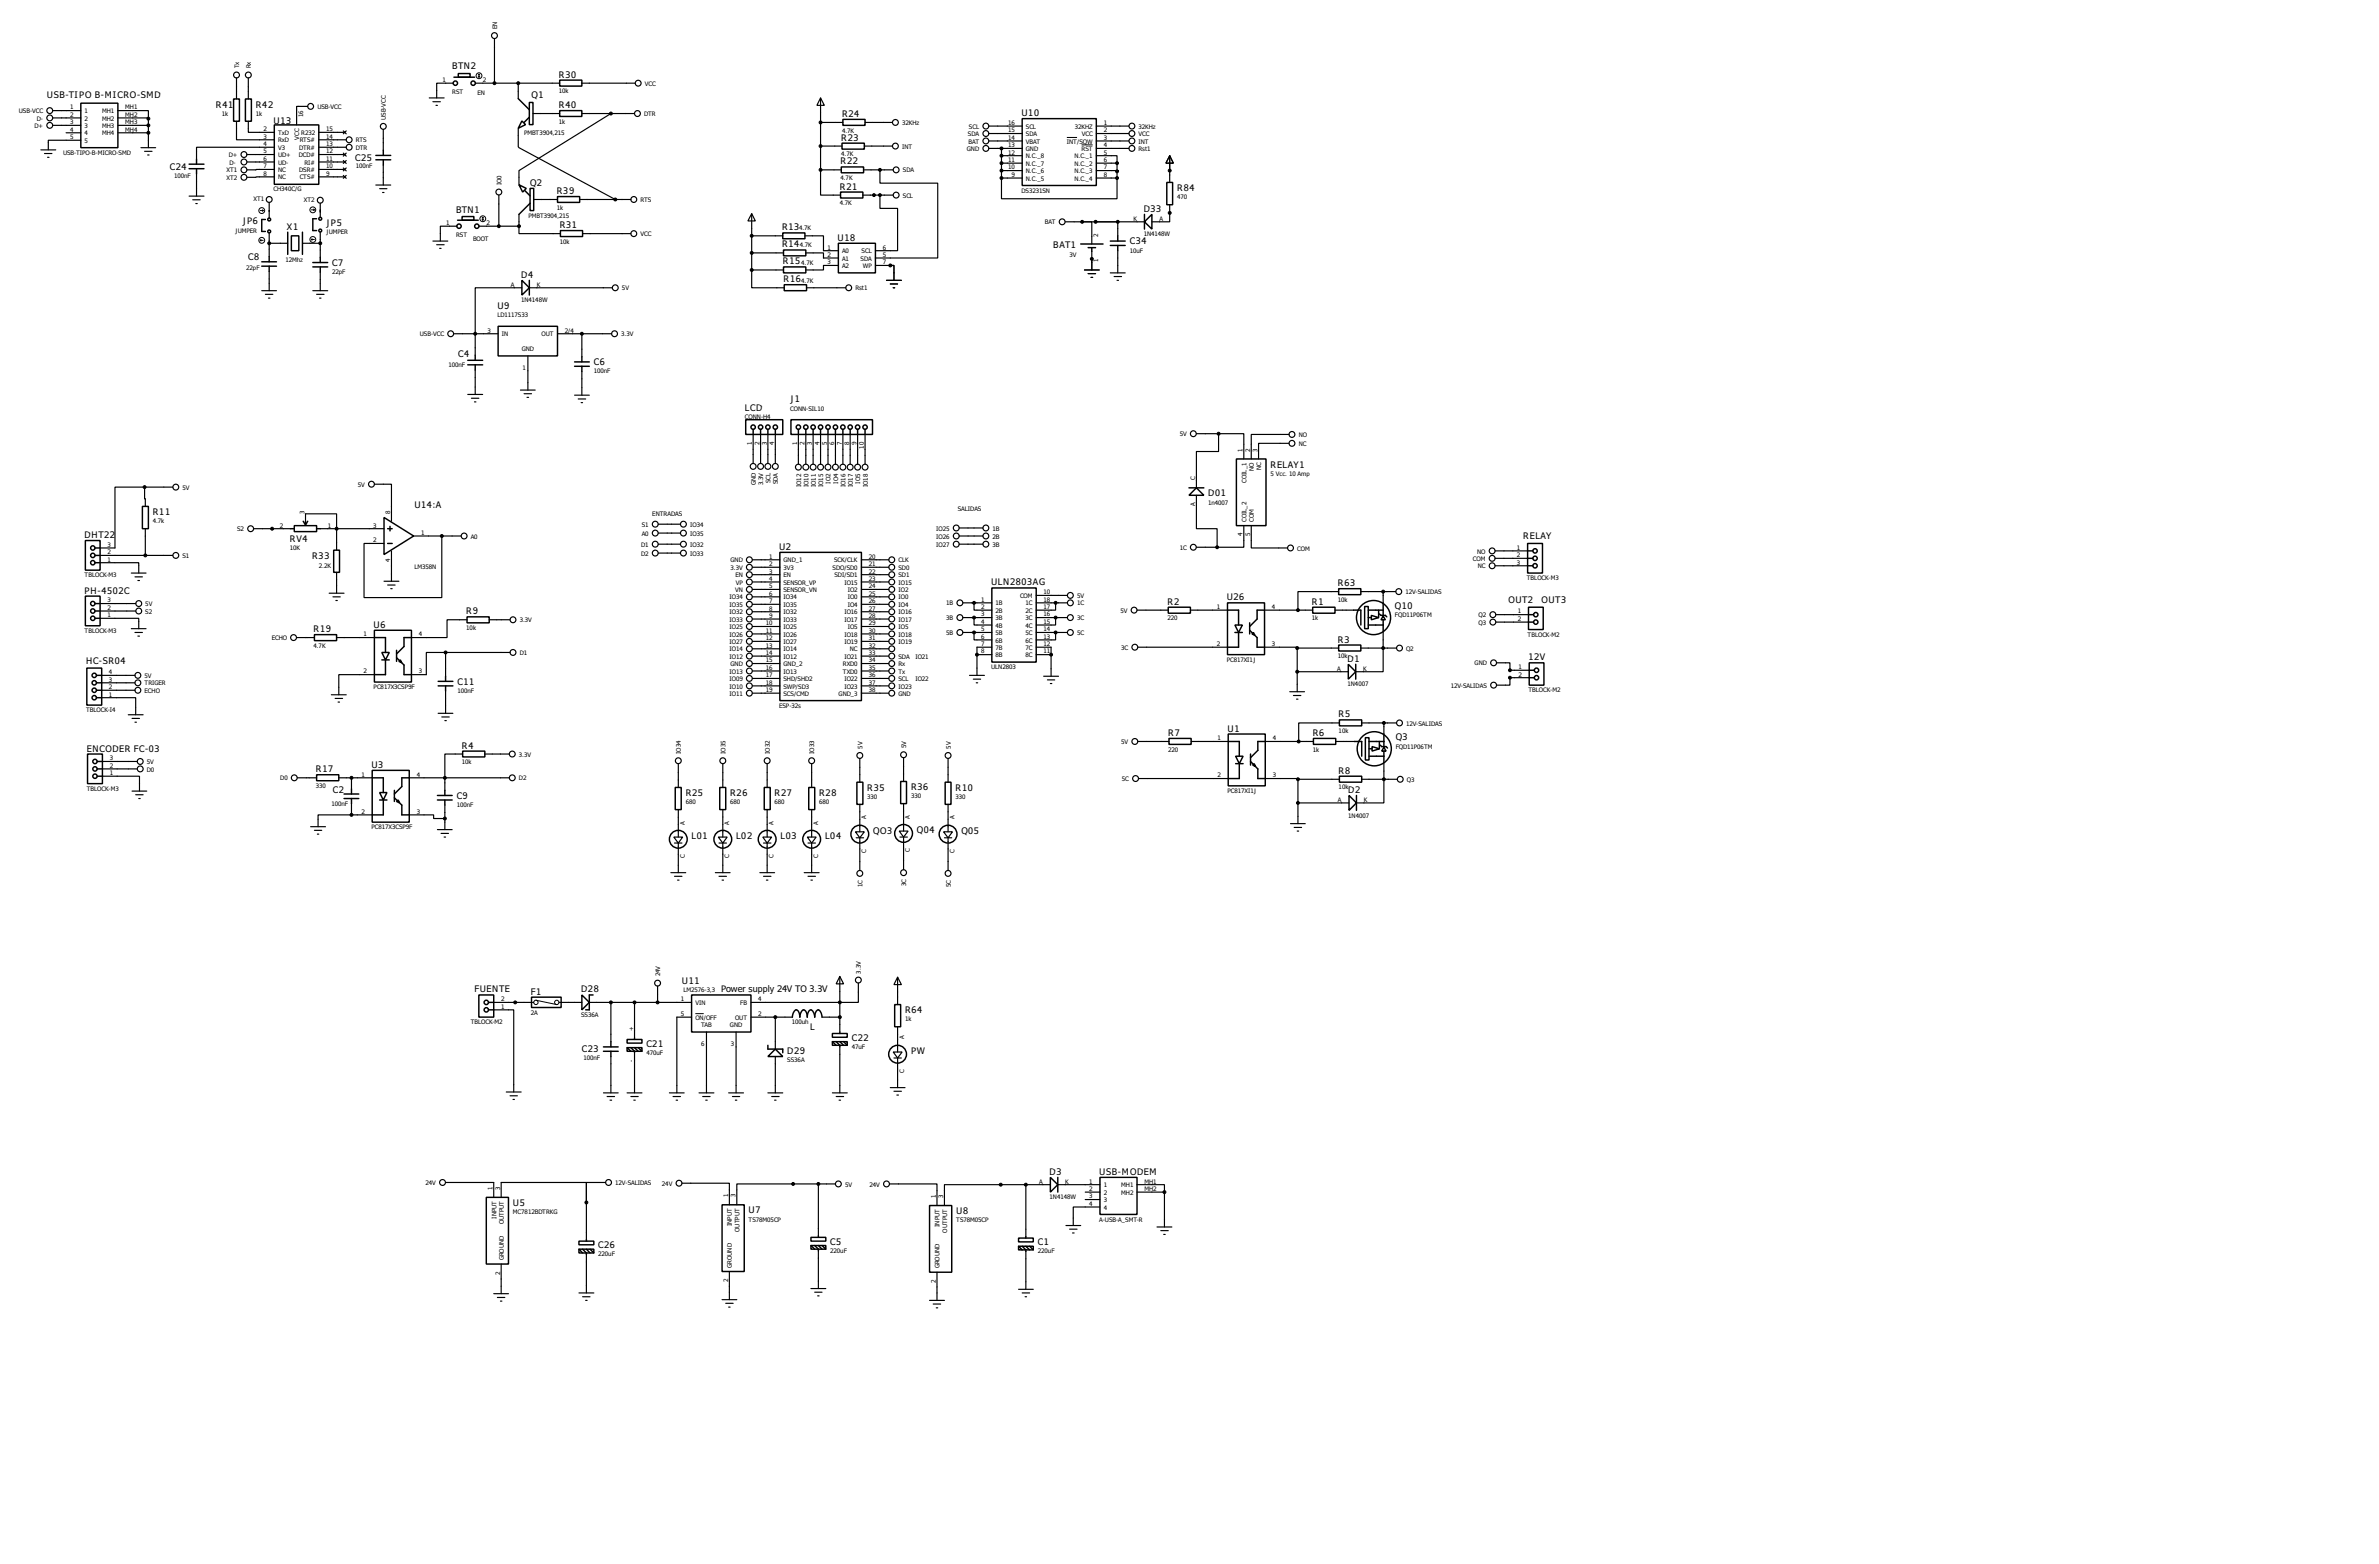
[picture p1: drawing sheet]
<svg xmlns="http://www.w3.org/2000/svg" width="815mm" height="536mm" viewBox="0 0 815 536" stroke-linecap="round" stroke-linejoin="round" font-family="sans-serif">
<defs><g id="words">
<g font-size="3.8">
<text x="155" y="23.8">BTN2</text>
<text x="191.6" y="26.6">R30</text>
<text x="16.1" y="33.7">USB-TIPO B-MICRO-SMD</text>
<text x="182.2" y="33.4">Q1</text>
<text x="74" y="36.8">R41</text>
<text x="87.7" y="36.8">R42</text>
<text x="191.6" y="37">R40</text>
<text x="288.6" y="40.1">R24</text>
<text x="350.1" y="39.8">U10</text>
<text x="93.8" y="42.4">U13</text>
<text x="288.3" y="48.2">R23</text>
<text x="58.2" y="58.2">C24</text>
<text x="121.7" y="55.1">C25</text>
<text x="288.1" y="56.4">R22</text>
<text x="181.7" y="63.7">Q2</text>
<text x="287.8" y="64.9">R21</text>
<text x="403.4" y="65.5">R84</text>
<text x="190.8" y="66.5">R39</text>
<text x="83.1" y="76.7">JP6</text>
<text x="111.8" y="77.4">JP5</text>
<text x="156.3" y="72.8">BTN1</text>
<text x="392" y="72.6">D33</text>
<text x="98.4" y="78.7">X1</text>
<text x="191.8" y="78.2">R31</text>
<text x="268" y="79">R13</text>
<text x="287.1" y="82.5">U18</text>
<text x="387.2" y="83.8">C34</text>
<text x="85.1" y="89.1">C8</text>
<text x="268" y="84.7">R14</text>
<text x="361" y="85">BAT1</text>
<text x="113.8" y="91.1">C7</text>
<text x="178.6" y="95.2">D4</text>
<text x="268.3" y="90.6">R15</text>
<text x="268.5" y="96.7">R16</text>
<text x="170.5" y="105.8">U9</text>
<text x="157" y="122.3">C4</text>
<text x="203.5" y="125.1">C6</text>
<text x="270.8" y="137.8">J1</text>
<text x="255.3" y="140.9">LCD</text>
<text x="435.4" y="160.2">RELAY1</text>
<text x="142" y="174">U14:A</text>
<text x="414.1" y="170.1">D01</text>
<text x="52.4" y="176.4">R11</text>
<text x="29" y="184.4">DHT22</text>
<text x="99.4" y="185.6">RV4</text>
<text x="522" y="184.6">RELAY</text>
<text x="107" y="191.5">R33</text>
<text x="267" y="188.4">U2</text>
<text x="29" y="203.4">PH-4502C</text>
<text x="339.7" y="200.6">ULN2803AG</text>
<text x="458.5" y="200.9">R63</text>
<text x="400.1" y="207.2">R2</text>
<text x="420.4" y="205.7">U26</text>
<text x="449.6" y="207.2">R1</text>
<text x="478.1" y="208.7">Q10</text>
<text x="516.9" y="206.5">OUT2</text>
<text x="528.3" y="206.5">OUT3</text>
<text x="128.1" y="215.1">U6</text>
<text x="159.8" y="210.5">R9</text>
<text x="107.5" y="216.6">R19</text>
<text x="458.5" y="220.2">R3</text>
<text x="29.5" y="227.5">HC-SR04</text>
<text x="461.8" y="226.8">D1</text>
<text x="523.8" y="226.3">12V</text>
<text x="156.8" y="234.6">C11</text>
<text x="458.8" y="245.8">R5</text>
<text x="420.7" y="250.7">U1</text>
<text x="29.8" y="257.5">ENCODER FC-03</text>
<text x="158.3" y="256.5">R4</text>
<text x="400.4" y="252.2">R7</text>
<text x="449.9" y="252.2">R6</text>
<text x="478.3" y="253.7">Q3</text>
<text x="127.3" y="263.1">U3</text>
<text x="108.3" y="264.6">R17</text>
<text x="458.8" y="265.1">R8</text>
<text x="114.1" y="271.7">C2</text>
<text x="156.5" y="273.8">C9</text>
<text x="235" y="272.7">R25</text>
<text x="250.2" y="272.7">R26</text>
<text x="265.5" y="272.7">R27</text>
<text x="280.7" y="272.7">R28</text>
<text x="297.2" y="271">R35</text>
<text x="312.2" y="270.7">R36</text>
<text x="327.5" y="271">R10</text>
<text x="462.1" y="271.7">D2</text>
<text x="237" y="287.5">L01</text>
<text x="252.3" y="287.5">L02</text>
<text x="267.5" y="287.5">L03</text>
<text x="282.8" y="287.5">L04</text>
<text x="299.3" y="285.7">QO3</text>
<text x="314.3" y="285.4">Q04</text>
<text x="329.5" y="285.7">Q05</text>
<text x="162.6" y="340.1">FUENTE</text>
<text x="181.9" y="340.8">F1</text>
<text x="199.2" y="340.1">D28</text>
<text x="233.7" y="337.3">U11</text>
<text x="247.2" y="340.1">Power supply 24V TO 3.3V</text>
<text x="310.2" y="347.2">R64</text>
<text x="277.7" y="352.8">L</text>
<text x="221.5" y="358.6">C21</text>
<text x="291.9" y="356.6">C22</text>
<text x="199.4" y="360.6">C23</text>
<text x="269.8" y="361.1">D29</text>
<text x="312.2" y="361.1">PW</text>
<text x="359.7" y="402.6">D3</text>
<text x="376.7" y="402.6">USB-MODEM</text>
<text x="175.8" y="413.2">U5</text>
<text x="256.6" y="415.8">U7</text>
<text x="327.7" y="416">U8</text>
<text x="205" y="427.7">C26</text>
<text x="284.5" y="426.4">C5</text>
<text x="355.7" y="426.7">C1</text>
</g>
<g font-size="2.6">
<text x="170.4" y="9.9" transform="rotate(-90 170.4 9.9)">EN</text>
<text x="82" y="23.4" transform="rotate(-90 82 23.4)">Tx</text>
<text x="86" y="23.4" transform="rotate(-90 86 23.4)">Rx</text>
<text x="151.6" y="28.1">1</text>
<text x="165.5" y="28.1">2</text>
<text x="221" y="29.4">VCC</text>
<text x="155" y="32.2">RST</text>
<text x="163.6" y="32.5">EN</text>
<text x="191.6" y="31.9">10k</text>
<text x="6.5" y="38.8">USB-VCC</text>
<text x="12.6" y="41.3">D-</text>
<text x="24.1" y="37.5">1</text>
<text x="24.1" y="40">2</text>
<text x="29" y="38.8">1</text>
<text x="29" y="41.3">2</text>
<text x="35" y="38.8">MH1</text>
<text x="35" y="41.3">MH2</text>
<text x="43" y="37.5">MH1</text>
<text x="43" y="40">MH2</text>
<text x="76" y="39.7">1k</text>
<text x="87.7" y="39.7">1k</text>
<text x="103.9" y="40.2" transform="rotate(-90 103.9 40.2)">16</text>
<text x="108.8" y="37.4">USB-VCC</text>
<text x="132.3" y="41.1" transform="rotate(-90 132.3 41.1)">USB-VCC</text>
<text x="220.8" y="39.8">DTR</text>
<text x="11.9" y="43.8">D+</text>
<text x="24.1" y="42.5">3</text>
<text x="24.1" y="45.1">4</text>
<text x="24.1" y="47.7">5</text>
<text x="29" y="43.8">3</text>
<text x="29" y="46.4">4</text>
<text x="35" y="43.8">MH3</text>
<text x="35" y="46.4">MH4</text>
<text x="43" y="42.5">MH3</text>
<text x="43" y="45.1">MH4</text>
<text x="90.3" y="45">2</text>
<text x="90.3" y="47.5">3</text>
<text x="95.3" y="46.3">TxD</text>
<text x="102.6" y="47.8" transform="rotate(-90 102.6 47.8)">VCC</text>
<text x="103.3" y="46.3">R232</text>
<text x="111.8" y="45">15</text>
<text x="111.8" y="47.5">14</text>
<text x="179.6" y="46.1">PMBT3904,215</text>
<text x="191.6" y="42.3">1k</text>
<text x="288.6" y="45.4">4.7K</text>
<text x="309.2" y="42.9">32KHz</text>
<text x="331.7" y="46.6">SDA</text>
<text x="332.1" y="44.1">SCL</text>
<text x="345.5" y="42.8">16</text>
<text x="345.5" y="45.3">15</text>
<text x="345.5" y="47.9">14</text>
<text x="351.6" y="44.1">SCL</text>
<text x="351.6" y="46.6">SDA</text>
<text x="368.3" y="44.1">32KHZ</text>
<text x="370.7" y="46.6">VCC</text>
<text x="378.3" y="42.8">1</text>
<text x="378.3" y="45.3">2</text>
<text x="378.3" y="47.9">3</text>
<text x="390.2" y="44.1">32KHz</text>
<text x="390.2" y="46.6">VCC</text>
<text x="21.6" y="53">USB-TIPO-B-MICRO-SMD</text>
<text x="29" y="48.9">5</text>
<text x="78.4" y="53.8">D+</text>
<text x="90.3" y="50.1">4</text>
<text x="90.3" y="52.6">5</text>
<text x="95.3" y="48.8">RxD</text>
<text x="95.3" y="51.4">V3</text>
<text x="95.3" y="53.8">UD+</text>
<text x="102.4" y="53.8">DCD#</text>
<text x="102.5" y="51.4">DTR#</text>
<text x="102.7" y="48.8">RTS#</text>
<text x="111.8" y="50.1">13</text>
<text x="111.8" y="52.6">12</text>
<text x="122" y="51.4">DTR</text>
<text x="122" y="48.8">RTS</text>
<text x="288.3" y="53.6">4.7K</text>
<text x="309.2" y="50.9">INT</text>
<text x="331.4" y="51.7">GND</text>
<text x="331.9" y="49.2">BAT</text>
<text x="345.5" y="50.4">13</text>
<text x="345.5" y="52.9">12</text>
<text x="351.6" y="49.2">VBAT</text>
<text x="351.6" y="51.7">GND</text>
<text x="365.6" y="49.2">INT/SQW</text>
<text x="370.7" y="51.7">RST</text>
<text x="378.3" y="50.4">4</text>
<text x="378.3" y="52.9">5</text>
<text x="390.2" y="49.2">INT</text>
<text x="390.2" y="51.7">Rst1</text>
<text x="77.7" y="59.1">XT1</text>
<text x="78.7" y="56.4">D-</text>
<text x="90.3" y="55.1">6</text>
<text x="90.3" y="57.7">7</text>
<text x="95.3" y="56.4">UD-</text>
<text x="95.3" y="59">NC</text>
<text x="102.6" y="59">DSR#</text>
<text x="104.4" y="56.4">RI#</text>
<text x="111.8" y="55.1">11</text>
<text x="111.8" y="57.7">10</text>
<text x="122" y="57.7">100nF</text>
<text x="309.4" y="59.1">SDA</text>
<text x="345.5" y="55.5">11</text>
<text x="345.5" y="58">10</text>
<text x="351.6" y="54.3">N.C._8</text>
<text x="351.6" y="56.8">N.C._7</text>
<text x="351.6" y="59.3">N.C._6</text>
<text x="368.2" y="54.3">N.C._1</text>
<text x="368.2" y="56.8">N.C._2</text>
<text x="368.2" y="59.3">N.C._3</text>
<text x="378.3" y="55.5">6</text>
<text x="378.3" y="58">7</text>
<text x="59.7" y="61">100nF</text>
<text x="77.7" y="61.6">XT2</text>
<text x="90.3" y="60.2">8</text>
<text x="93.8" y="65.6">CH340C/G</text>
<text x="95.3" y="61.5">NC</text>
<text x="102.7" y="61.5">CTS#</text>
<text x="111.8" y="60.2">9</text>
<text x="171.8" y="63.5" transform="rotate(-90 171.8 63.5)">IO0</text>
<text x="288.1" y="61.6">4.7K</text>
<text x="346.6" y="60.6">9</text>
<text x="351.6" y="61.9">N.C._5</text>
<text x="368.2" y="61.9">N.C._4</text>
<text x="378.3" y="60.6">8</text>
<text x="86.9" y="68.7">XT1</text>
<text x="104.2" y="69.2">XT2</text>
<text x="190.8" y="71.9">1k</text>
<text x="219.5" y="69.2">RTS</text>
<text x="287.8" y="70.3">4.7K</text>
<text x="309.4" y="67.7">SCL</text>
<text x="350.1" y="66">DS3231SN</text>
<text x="403.4" y="68.3">470</text>
<text x="152.9" y="77.1">1</text>
<text x="166.7" y="77.1">2</text>
<text x="181.2" y="74.6">PMBT3904,215</text>
<text x="358.1" y="76.9">BAT</text>
<text x="388.4" y="75.6">K</text>
<text x="397.3" y="75.6">A</text>
<text x="80.6" y="79.7">JUMPER</text>
<text x="111.8" y="80.2">JUMPER</text>
<text x="156.3" y="81.2">RST</text>
<text x="162.1" y="82.5">BOOT</text>
<text x="191.8" y="83.5">10k</text>
<text x="219.5" y="81">VCC</text>
<text x="273.9" y="78.7">4.7K</text>
<text x="376.4" y="81.1" transform="rotate(-90 376.4 81.1)">2</text>
<text x="392" y="81">1N4148W</text>
<text x="97.8" y="89.8">12Mhz</text>
<text x="274.1" y="84.8">4.7K</text>
<text x="283.6" y="88">2</text>
<text x="283.6" y="85.5">1</text>
<text x="288.6" y="89.3">A1</text>
<text x="288.6" y="86.8">A0</text>
<text x="294.9" y="89.3">SDA</text>
<text x="295.3" y="86.8">SCL</text>
<text x="302.6" y="85.5">6</text>
<text x="302.6" y="88">5</text>
<text x="366.6" y="88.1">3V</text>
<text x="376.4" y="89.8" transform="rotate(-90 376.4 89.8)">1</text>
<text x="387.2" y="86.6">10uF</text>
<text x="84.4" y="92.6">22pF</text>
<text x="113.8" y="93.9">22pF</text>
<text x="274.6" y="90.9">4.7K</text>
<text x="283.6" y="90.6">3</text>
<text x="288.6" y="91.8">A2</text>
<text x="295.7" y="91.8">WP</text>
<text x="302.6" y="90.6">7</text>
<text x="175.1" y="98.2">A</text>
<text x="184" y="98.2">K</text>
<text x="213.2" y="99.5">5V</text>
<text x="274.6" y="96.9">4.7K</text>
<text x="293.2" y="99.5">Rst1</text>
<text x="178.6" y="103.6">1N4148W</text>
<text x="167.1" y="114">3</text>
<text x="170.5" y="108.7">LD1117S33</text>
<text x="193.6" y="114">2/4</text>
<text x="143.9" y="115.2">USB-VCC</text>
<text x="172" y="115.2">IN</text>
<text x="185.6" y="115.2">OUT</text>
<text x="212.9" y="115.2">3.3V</text>
<text x="153.7" y="125.6">100nF</text>
<text x="178.8" y="120.3">GND</text>
<text x="179.1" y="126.7">1</text>
<text x="203.5" y="127.9">100nF</text>
<text x="255.3" y="143.4">CONN-H4</text>
<text x="270.8" y="140.6">CONN-SIL10</text>
<text x="404.3" y="149.5">5V</text>
<text x="445.1" y="149.8">NO</text>
<text x="257.7" y="152.6" transform="rotate(-90 257.7 152.6)">1</text>
<text x="260.3" y="152.6" transform="rotate(-90 260.3 152.6)">2</text>
<text x="262.8" y="152.6" transform="rotate(-90 262.8 152.6)">3</text>
<text x="265.3" y="152.6" transform="rotate(-90 265.3 152.6)">4</text>
<text x="273.2" y="152.6" transform="rotate(-90 273.2 152.6)">1</text>
<text x="275.8" y="152.6" transform="rotate(-90 275.8 152.6)">2</text>
<text x="278.3" y="152.6" transform="rotate(-90 278.3 152.6)">3</text>
<text x="280.8" y="152.6" transform="rotate(-90 280.8 152.6)">4</text>
<text x="283.4" y="152.5" transform="rotate(-90 283.4 152.5)">5</text>
<text x="285.9" y="152.6" transform="rotate(-90 285.9 152.6)">6</text>
<text x="288.5" y="152.6" transform="rotate(-90 288.5 152.6)">7</text>
<text x="291" y="152.6" transform="rotate(-90 291 152.6)">8</text>
<text x="293.5" y="152.6" transform="rotate(-90 293.5 152.6)">9</text>
<text x="296.1" y="153.7" transform="rotate(-90 296.1 153.7)">10</text>
<text x="425.9" y="154.7" transform="rotate(-90 425.9 154.7)">1</text>
<text x="428.4" y="154.7" transform="rotate(-90 428.4 154.7)">2</text>
<text x="430.9" y="154.7" transform="rotate(-90 430.9 154.7)">3</text>
<text x="445.1" y="152.8">NC</text>
<text x="429.7" y="161.4" transform="rotate(-90 429.7 161.4)">NO</text>
<text x="432.2" y="161.2" transform="rotate(-90 432.2 161.2)">NC</text>
<text x="62.5" y="167.8">5V</text>
<text x="122.6" y="166.8">5V</text>
<text x="259" y="166.3" transform="rotate(-90 259 166.3)">GND</text>
<text x="261.6" y="166.3" transform="rotate(-90 261.6 166.3)">3.3V</text>
<text x="264.1" y="165.6" transform="rotate(-90 264.1 165.6)">SCL</text>
<text x="266.6" y="166" transform="rotate(-90 266.6 166)">SDA</text>
<text x="274.5" y="166.9" transform="rotate(-90 274.5 166.9)">IO12</text>
<text x="277.1" y="166.9" transform="rotate(-90 277.1 166.9)">IO10</text>
<text x="279.6" y="166.9" transform="rotate(-90 279.6 166.9)">IO11</text>
<text x="282.1" y="166.9" transform="rotate(-90 282.1 166.9)">IO15</text>
<text x="284.7" y="165.8" transform="rotate(-90 284.7 165.8)">IO2</text>
<text x="287.2" y="165.8" transform="rotate(-90 287.2 165.8)">IO4</text>
<text x="289.8" y="166.9" transform="rotate(-90 289.8 166.9)">IO16</text>
<text x="292.3" y="166.9" transform="rotate(-90 292.3 166.9)">IO17</text>
<text x="294.8" y="165.8" transform="rotate(-90 294.8 165.8)">IO5</text>
<text x="297.4" y="166.9" transform="rotate(-90 297.4 166.9)">IO18</text>
<text x="409.6" y="164.6" transform="rotate(-90 409.6 164.6)">C</text>
<text x="427.2" y="165.4" transform="rotate(-90 427.2 165.4)">COIL_1</text>
<text x="435.4" y="163">5 Vcc. 10 Amp</text>
<text x="409.6" y="173.5" transform="rotate(-90 409.6 173.5)">A</text>
<text x="414.1" y="172.9">1n4007</text>
<text x="52.4" y="179.2">4.7k</text>
<text x="104.3" y="176" transform="rotate(-90 104.3 176)">3</text>
<text x="133.8" y="176.1" transform="rotate(-90 133.8 176.1)">8</text>
<text x="223.6" y="176.8">ENTRADAS</text>
<text x="328.2" y="175.2">SALIDAS</text>
<text x="427.2" y="178.9" transform="rotate(-90 427.2 178.9)">COIL_2</text>
<text x="429.7" y="178.8" transform="rotate(-90 429.7 178.8)">COM</text>
<text x="81.3" y="182">S2</text>
<text x="95.9" y="180.8">2</text>
<text x="112.3" y="180.8">1</text>
<text x="127.9" y="180.8">3</text>
<text x="127.9" y="185.8">2</text>
<text x="144.3" y="183.3">1</text>
<text x="161.3" y="184.6">A0</text>
<text x="219.9" y="183.6">A0</text>
<text x="220" y="180.5">S1</text>
<text x="236.5" y="180.5">IO34</text>
<text x="236.5" y="183.6">IO35</text>
<text x="320.9" y="181.8">IO25</text>
<text x="320.9" y="184.6">IO26</text>
<text x="340.2" y="181.8">1B</text>
<text x="340.2" y="184.6">2B</text>
<text x="425.9" y="183.8" transform="rotate(-90 425.9 183.8)">4</text>
<text x="428.4" y="183.8" transform="rotate(-90 428.4 183.8)">5</text>
<text x="36.9" y="189.9">2</text>
<text x="36.9" y="187.3">3</text>
<text x="62.5" y="191.2">S1</text>
<text x="99.4" y="188.4">10K</text>
<text x="219.8" y="187.3">D1</text>
<text x="219.8" y="190.4">D2</text>
<text x="236.5" y="187.3">IO32</text>
<text x="236.5" y="190.4">IO33</text>
<text x="263.6" y="191.4">1</text>
<text x="297.7" y="191.4">20</text>
<text x="320.9" y="187.3">IO27</text>
<text x="340.2" y="187.3">3B</text>
<text x="404.3" y="188.4">1C</text>
<text x="444.6" y="188.7">COM</text>
<text x="506.2" y="189.7">NO</text>
<text x="519.9" y="188.4">1</text>
<text x="519.9" y="190.9">2</text>
<text x="29" y="197.8">TBLOCK-M3</text>
<text x="36.9" y="192.4">1</text>
<text x="109.3" y="194.7">2.2K</text>
<text x="133.8" y="192.5" transform="rotate(-90 133.8 192.5)">4</text>
<text x="142" y="195">LM358N</text>
<text x="250.4" y="192.7">GND</text>
<text x="250.4" y="195.3">3.3V</text>
<text x="252" y="197.8">EN</text>
<text x="263.6" y="194">2</text>
<text x="263.6" y="196.5">3</text>
<text x="268.5" y="192.7">GND_1</text>
<text x="268.5" y="195.3">3V3</text>
<text x="268.5" y="197.8">EN</text>
<text x="285.3" y="195.3">SDO/SD0</text>
<text x="285.9" y="192.7">SCK/CLK</text>
<text x="286" y="197.8">SDI/SD1</text>
<text x="297.7" y="194">21</text>
<text x="297.7" y="196.5">22</text>
<text x="307.9" y="197.8">SD1</text>
<text x="307.9" y="195.3">SD0</text>
<text x="307.9" y="192.7">CLK</text>
<text x="504.8" y="192.2">COM</text>
<text x="506.4" y="194.7">NC</text>
<text x="519.9" y="193.5">3</text>
<text x="251.9" y="202.8">VN</text>
<text x="252.2" y="200.3">VP</text>
<text x="263.6" y="199">4</text>
<text x="263.6" y="201.6">5</text>
<text x="268.5" y="200.3">SENSOR_VP</text>
<text x="268.5" y="202.8">SENSOR_VN</text>
<text x="289.4" y="200.3">IO15</text>
<text x="290.5" y="202.8">IO2</text>
<text x="297.7" y="199">23</text>
<text x="297.7" y="201.6">24</text>
<text x="307.9" y="202.8">IO2</text>
<text x="307.9" y="200.3">IO15</text>
<text x="357.7" y="203.6">10</text>
<text x="481.6" y="203.6">12V-SALIDAS</text>
<text x="523.3" y="198.9">TBLOCK-M3</text>
<text x="36.9" y="209">2</text>
<text x="36.9" y="206.4">3</text>
<text x="49.8" y="207.7">5V</text>
<text x="250" y="205.4">IO34</text>
<text x="250" y="208">IO35</text>
<text x="263.6" y="204.1">6</text>
<text x="263.6" y="206.7">7</text>
<text x="263.6" y="209.2">8</text>
<text x="268.5" y="205.4">IO34</text>
<text x="268.5" y="208">IO35</text>
<text x="290.5" y="205.4">IO0</text>
<text x="290.5" y="208">IO4</text>
<text x="297.7" y="204.1">25</text>
<text x="297.7" y="206.7">26</text>
<text x="297.7" y="209.2">27</text>
<text x="307.9" y="208">IO4</text>
<text x="307.9" y="205.4">IO0</text>
<text x="324.3" y="207.5">1B</text>
<text x="336.2" y="206.2">1</text>
<text x="336.2" y="208.7">2</text>
<text x="341.2" y="207.5">1B</text>
<text x="341.2" y="210">2B</text>
<text x="349.6" y="204.9">COM</text>
<text x="351.5" y="207.5">1C</text>
<text x="351.5" y="210">2C</text>
<text x="357.7" y="206.2">18</text>
<text x="357.7" y="208.7">17</text>
<text x="369.1" y="204.9">5V</text>
<text x="369.1" y="207.5">1C</text>
<text x="384" y="210">5V</text>
<text x="417" y="208.7">1</text>
<text x="435.9" y="208.7">4</text>
<text x="458.5" y="206.2">10k</text>
<text x="36.9" y="211.5">1</text>
<text x="49.8" y="210.3">S2</text>
<text x="159.8" y="215.9">10k</text>
<text x="178.1" y="213.3">3.3V</text>
<text x="250" y="210.5">IO32</text>
<text x="250" y="213">IO33</text>
<text x="250" y="215.5">IO25</text>
<text x="262.4" y="214.3">10</text>
<text x="263.6" y="211.7">9</text>
<text x="268.5" y="210.5">IO32</text>
<text x="268.5" y="213">IO33</text>
<text x="268.5" y="215.5">IO25</text>
<text x="289.4" y="210.5">IO16</text>
<text x="289.4" y="213">IO17</text>
<text x="290.5" y="215.5">IO5</text>
<text x="297.7" y="211.7">28</text>
<text x="297.7" y="214.3">29</text>
<text x="307.9" y="215.5">IO5</text>
<text x="307.9" y="213">IO17</text>
<text x="307.9" y="210.5">IO16</text>
<text x="324.3" y="212.5">3B</text>
<text x="336.2" y="211.2">3</text>
<text x="336.2" y="213.8">4</text>
<text x="341.2" y="212.5">3B</text>
<text x="341.2" y="215.1">4B</text>
<text x="351.5" y="212.5">3C</text>
<text x="351.5" y="215.1">4C</text>
<text x="357.7" y="211.2">16</text>
<text x="357.7" y="213.8">15</text>
<text x="369.1" y="212.5">3C</text>
<text x="400.1" y="212.6">220</text>
<text x="449.6" y="212.6">1k</text>
<text x="478.1" y="211.6">FQD11P06TM</text>
<text x="506.7" y="211.5">Q2</text>
<text x="506.7" y="214.1">Q3</text>
<text x="520.1" y="210.2">1</text>
<text x="520.1" y="212.8">2</text>
<text x="29" y="216.9">TBLOCK-M3</text>
<text x="93.1" y="219.4">ECHO</text>
<text x="107.5" y="222">4.7K</text>
<text x="124.6" y="218.1">1</text>
<text x="143.6" y="218.1">4</text>
<text x="250" y="218.1">IO26</text>
<text x="250" y="220.7">IO27</text>
<text x="262.4" y="216.8">11</text>
<text x="262.4" y="219.4">12</text>
<text x="262.4" y="221.9">13</text>
<text x="268.5" y="218.1">IO26</text>
<text x="268.5" y="220.7">IO27</text>
<text x="289.4" y="218.1">IO18</text>
<text x="289.4" y="220.7">IO19</text>
<text x="297.7" y="216.8">30</text>
<text x="297.7" y="219.4">31</text>
<text x="297.7" y="221.9">32</text>
<text x="307.9" y="220.7">IO19</text>
<text x="307.9" y="218.1">IO18</text>
<text x="324.3" y="217.6">5B</text>
<text x="336.2" y="216.3">5</text>
<text x="336.2" y="218.9">6</text>
<text x="336.2" y="221.4">7</text>
<text x="341.2" y="217.6">5B</text>
<text x="341.2" y="220.2">6B</text>
<text x="351.5" y="217.6">5C</text>
<text x="351.5" y="220.2">6C</text>
<text x="357.7" y="216.3">14</text>
<text x="357.7" y="218.9">13</text>
<text x="357.7" y="221.4">12</text>
<text x="369.1" y="217.6">5C</text>
<text x="417" y="221.4">2</text>
<text x="435.9" y="221.4">3</text>
<text x="523.5" y="218.2">TBLOCK-M2</text>
<text x="178.1" y="224.5">D1</text>
<text x="250" y="223.2">IO14</text>
<text x="250" y="225.7">IO12</text>
<text x="262.4" y="224.4">14</text>
<text x="262.4" y="227">15</text>
<text x="268.5" y="223.2">IO14</text>
<text x="268.5" y="225.7">IO12</text>
<text x="289.4" y="225.7">IO21</text>
<text x="291.3" y="223.2">NC</text>
<text x="297.7" y="224.4">33</text>
<text x="297.7" y="227">34</text>
<text x="307.9" y="225.7">SDA</text>
<text x="313.7" y="225.8">IO21</text>
<text x="336.2" y="223.9">8</text>
<text x="341.2" y="222.7">7B</text>
<text x="341.2" y="225.2">8B</text>
<text x="351.5" y="222.7">7C</text>
<text x="351.5" y="225.2">8C</text>
<text x="357.7" y="223.9">11</text>
<text x="384.2" y="222.7">3C</text>
<text x="420.4" y="226.8">PC817XI1J</text>
<text x="458.5" y="225.5">10k</text>
<text x="481.9" y="223">Q2</text>
<text x="37.4" y="233.6">3</text>
<text x="37.4" y="231">4</text>
<text x="49.6" y="232.3">5V</text>
<text x="124.6" y="230.8">2</text>
<text x="143.6" y="230.8">3</text>
<text x="250" y="230.8">IO13</text>
<text x="250" y="233.4">IO09</text>
<text x="250.4" y="228.3">GND</text>
<text x="262.4" y="229.5">16</text>
<text x="262.4" y="232.1">17</text>
<text x="268.5" y="228.3">GND_2</text>
<text x="268.5" y="230.8">IO13</text>
<text x="268.5" y="233.4">SHD/SHD2</text>
<text x="288.9" y="228.3">RXD0</text>
<text x="288.9" y="230.8">TXD0</text>
<text x="289.4" y="233.4">IO22</text>
<text x="297.7" y="229.5">35</text>
<text x="297.7" y="232.1">36</text>
<text x="307.9" y="233.4">SCL</text>
<text x="307.9" y="230.8">Tx</text>
<text x="307.9" y="228.3">Rx</text>
<text x="313.7" y="233.4">IO22</text>
<text x="339.7" y="229.3">ULN2803</text>
<text x="458.3" y="229.8">A</text>
<text x="467.2" y="229.8">K</text>
<text x="505.4" y="228">GND</text>
<text x="520.4" y="229.3">1</text>
<text x="520.4" y="231.8">2</text>
<text x="37.4" y="238.7">1</text>
<text x="37.4" y="236.1">2</text>
<text x="49.6" y="234.9">TRIGER</text>
<text x="49.6" y="237.4">ECHO</text>
<text x="128.1" y="236.2">PC817X3CSP9F</text>
<text x="156.8" y="237.5">100nF</text>
<text x="250" y="235.9">IO10</text>
<text x="250" y="238.4">IO11</text>
<text x="262.4" y="234.6">18</text>
<text x="262.4" y="237.1">19</text>
<text x="268.5" y="235.9">SWP/SD3</text>
<text x="268.5" y="238.4">SCS/CMD</text>
<text x="287.4" y="238.4">GND_3</text>
<text x="289.4" y="235.9">IO23</text>
<text x="297.7" y="234.6">37</text>
<text x="297.7" y="237.1">38</text>
<text x="307.9" y="238.4">GND</text>
<text x="307.9" y="235.9">IO23</text>
<text x="461.8" y="235.2">1N4007</text>
<text x="497.2" y="235.7">12V-SALIDAS</text>
<text x="523.8" y="237.2">TBLOCK-M2</text>
<text x="29.5" y="244.1">TBLOCK-I4</text>
<text x="267" y="242.5">ESP-32s</text>
<text x="458.8" y="251.2">10k</text>
<text x="481.9" y="248.6">12V-SALIDAS</text>
<text x="295.6" y="256.6" transform="rotate(-90 295.6 256.6)">5V</text>
<text x="310.6" y="256.3" transform="rotate(-90 310.6 256.3)">5V</text>
<text x="325.8" y="256.6" transform="rotate(-90 325.8 256.6)">5V</text>
<text x="384.2" y="255">5V</text>
<text x="400.4" y="257.5">220</text>
<text x="417.2" y="253.7">1</text>
<text x="436.2" y="253.7">4</text>
<text x="449.9" y="257.5">1k</text>
<text x="478.3" y="256.5">FQD11P06TM</text>
<text x="37.6" y="263.1">2</text>
<text x="37.6" y="260.5">3</text>
<text x="50.3" y="261.8">5V</text>
<text x="158.3" y="261.8">10k</text>
<text x="177.9" y="259.3">3.3V</text>
<text x="233.4" y="258.3" transform="rotate(-90 233.4 258.3)">IO34</text>
<text x="248.6" y="258.4" transform="rotate(-90 248.6 258.4)">IO35</text>
<text x="263.8" y="258.4" transform="rotate(-90 263.8 258.4)">IO32</text>
<text x="279.1" y="258.3" transform="rotate(-90 279.1 258.3)">IO33</text>
<text x="37.6" y="265.6">1</text>
<text x="50.3" y="264.4">D0</text>
<text x="96.1" y="267.4">D0</text>
<text x="108.3" y="270">330</text>
<text x="123.9" y="266.1">1</text>
<text x="142.8" y="266.1">4</text>
<text x="177.9" y="267.4">D2</text>
<text x="384.5" y="267.7">5C</text>
<text x="417.2" y="266.4">2</text>
<text x="436.2" y="266.4">3</text>
<text x="482.1" y="267.9">Q3</text>
<text x="29.8" y="271">TBLOCK-M3</text>
<text x="235" y="275.6">680</text>
<text x="250.2" y="275.6">680</text>
<text x="265.5" y="275.6">680</text>
<text x="280.7" y="275.6">680</text>
<text x="297.2" y="273.8">330</text>
<text x="312.2" y="273.5">330</text>
<text x="327.5" y="273.8">330</text>
<text x="420.7" y="271.7">PC817XI1J</text>
<text x="458.5" y="274.7">A</text>
<text x="458.8" y="270.5">10k</text>
<text x="467.4" y="274.7">K</text>
<text x="113.6" y="276.1">100nF</text>
<text x="123.9" y="278.8">2</text>
<text x="142.8" y="278.8">3</text>
<text x="156.5" y="276.6">100nF</text>
<text x="296.9" y="280.7" transform="rotate(-90 296.9 280.7)">A</text>
<text x="311.9" y="280.5" transform="rotate(-90 311.9 280.5)">A</text>
<text x="327.1" y="280.7" transform="rotate(-90 327.1 280.7)">A</text>
<text x="462.1" y="280.1">1N4007</text>
<text x="127.3" y="284.2">PC817X3CSP9F</text>
<text x="234.6" y="282.5" transform="rotate(-90 234.6 282.5)">A</text>
<text x="249.9" y="282.5" transform="rotate(-90 249.9 282.5)">A</text>
<text x="265.1" y="282.5" transform="rotate(-90 265.1 282.5)">A</text>
<text x="280.4" y="282.5" transform="rotate(-90 280.4 282.5)">A</text>
<text x="234.7" y="293.9" transform="rotate(-90 234.7 293.9)">C</text>
<text x="249.9" y="293.9" transform="rotate(-90 249.9 293.9)">C</text>
<text x="265.1" y="293.9" transform="rotate(-90 265.1 293.9)">C</text>
<text x="280.4" y="293.9" transform="rotate(-90 280.4 293.9)">C</text>
<text x="296.9" y="292.1" transform="rotate(-90 296.9 292.1)">C</text>
<text x="311.9" y="291.8" transform="rotate(-90 311.9 291.8)">C</text>
<text x="327.1" y="292.1" transform="rotate(-90 327.1 292.1)">C</text>
<text x="295.6" y="304" transform="rotate(-90 295.6 304)">1C</text>
<text x="310.6" y="303.7" transform="rotate(-90 310.6 303.7)">3C</text>
<text x="325.8" y="304" transform="rotate(-90 325.8 304)">5C</text>
<text x="226.3" y="334.5" transform="rotate(-90 226.3 334.5)">24V</text>
<text x="295.1" y="333.6" transform="rotate(-90 295.1 333.6)">3.3V</text>
<text x="234.2" y="340.1">LM2576-3,3</text>
<text x="171.8" y="345.6">1</text>
<text x="171.8" y="343.1">2</text>
<text x="181.9" y="347.7">2A</text>
<text x="233.3" y="343.1">1</text>
<text x="238.3" y="344.4">VIN</text>
<text x="253.7" y="344.4">FB</text>
<text x="259.9" y="343.1">4</text>
<text x="161.3" y="351">TBLOCK-M2</text>
<text x="199.2" y="348.5">SS36A</text>
<text x="217.1" y="353.1" transform="rotate(-90 217.1 353.1)">+</text>
<text x="233.3" y="348.1">5</text>
<text x="238.3" y="349.4">ON/OFF</text>
<text x="240.3" y="352">TAB</text>
<text x="250.2" y="352">GND</text>
<text x="251.9" y="349.4">OUT</text>
<text x="259.9" y="348.1">2</text>
<text x="271.3" y="351">100uh</text>
<text x="310.2" y="350">1k</text>
<text x="240.3" y="358.4">6</text>
<text x="250.5" y="358.4">3</text>
<text x="291.9" y="359.4">47uF</text>
<text x="309.8" y="356.2" transform="rotate(-90 309.8 356.2)">A</text>
<text x="200" y="363.2">100nF</text>
<text x="217" y="364" transform="rotate(-90 217 364)">-</text>
<text x="221.5" y="361.4">470uF</text>
<text x="269.8" y="364">SS36A</text>
<text x="309.8" y="367.6" transform="rotate(-90 309.8 367.6)">C</text>
<text x="145.9" y="406.1">24V</text>
<text x="168.8" y="407.7" transform="rotate(-90 168.8 407.7)">1</text>
<text x="171.3" y="407.7" transform="rotate(-90 171.3 407.7)">3</text>
<text x="210.9" y="406.1">12V-SALIDAS</text>
<text x="226.9" y="406.3">24V</text>
<text x="289.6" y="406.6">5V</text>
<text x="298" y="406.6">24V</text>
<text x="356.2" y="405.5">A</text>
<text x="365.1" y="405.5">K</text>
<text x="373.3" y="405.5">1</text>
<text x="378.3" y="406.8">1</text>
<text x="384.3" y="406.8">MH1</text>
<text x="392.2" y="405.5">MH1</text>
<text x="249.6" y="410.3" transform="rotate(-90 249.6 410.3)">1</text>
<text x="252.1" y="410.3" transform="rotate(-90 252.1 410.3)">3</text>
<text x="320.7" y="410.5" transform="rotate(-90 320.7 410.5)">1</text>
<text x="323.2" y="410.5" transform="rotate(-90 323.2 410.5)">3</text>
<text x="359.7" y="410.9">1N4148W</text>
<text x="373.3" y="408.1">2</text>
<text x="373.3" y="410.6">3</text>
<text x="373.3" y="413.2">4</text>
<text x="378.3" y="409.4">2</text>
<text x="378.3" y="411.9">3</text>
<text x="384.3" y="409.4">MH2</text>
<text x="392.2" y="408.1">MH2</text>
<text x="170.1" y="417.6" transform="rotate(-90 170.1 417.6)">INPUT</text>
<text x="172.7" y="419.5" transform="rotate(-90 172.7 419.5)">OUTPUT</text>
<text x="175.8" y="416">MC7812BDTRKG</text>
<text x="256.6" y="418.6">TS78M05CP</text>
<text x="327.7" y="418.8">TS78M05CP</text>
<text x="376.7" y="418.6">A-USB-A_SMT-R</text>
<text x="378.3" y="414.5">4</text>
<text x="250.9" y="420.1" transform="rotate(-90 250.9 420.1)">INPUT</text>
<text x="253.4" y="422.1" transform="rotate(-90 253.4 422.1)">OUTPUT</text>
<text x="322" y="420.4" transform="rotate(-90 322 420.4)">INPUT</text>
<text x="324.6" y="422.3" transform="rotate(-90 324.6 422.3)">OUTPUT</text>
<text x="172.7" y="431.8" transform="rotate(-90 172.7 431.8)">GROUND</text>
<text x="205" y="430.5">220uF</text>
<text x="284.5" y="429.2">220uF</text>
<text x="355.7" y="429.5">220uF</text>
<text x="171.4" y="436.8" transform="rotate(-90 171.4 436.8)">2</text>
<text x="250.8" y="434.4" transform="rotate(-90 250.8 434.4)">GROUND</text>
<text x="322" y="434.6" transform="rotate(-90 322 434.6)">GROUND</text>
<text x="249.6" y="439.4" transform="rotate(-90 249.6 439.4)">2</text>
<text x="320.7" y="439.6" transform="rotate(-90 320.7 439.6)">2</text>
</g>
</g></defs>
<g fill="none" stroke="#000" stroke-width=".4">
<path d="M169.5 13.3v15.2M18.1 37.9h9.6M40.4 37.9h10.5v2.8M81.1 26.7v7.2M85.1 26.7v7.2M105.5 36.5h-3.8v6.3M147.1 33.6h5.1M148.4 34.9h2.5M149.4 36.1h.5M155.3 28.5h-5.6v5.1M162.9 28.5h28.9M177.6 28.5v5.3"/>
<path d="M182.7 38.9h9.1M199.4 28.5h18.3M199.4 38.9h18.1M209.4 38.9l-31.5 19.6v4.8M281.2 33.6l1.3 2.5h-2.5zM281.2 33.6v24.6M14 51.4h5.1M15.3 52.6h2.5M16.3 53.9h.5M18.1 40.4h9.6M18.1 43h9.6M22.7 45.5h5"/>
<path d="M27.7 48.1h-11.1v3.3M40.4 40.4h10.5v.3M40.4 43h10.5M40.4 45.5h10.5M48.3 50.6h5.1M49.6 51.9h2.5M50.6 53.1h.5M50.9 40.7v9.9M67.4 59.6v7.6M81.1 41.6v6.3h12.9M84.6 53h9.4M84.6 55.5h9.4"/>
<path d="M85.1 41.6v3.8h8.9M94 50.5h-26.6v4M94 58.1l-9.4 .1M109.3 53h8.9M109.3 55.5h8.9M109.3 45.4h8.9M109.3 47.9h9.4M109.3 50.5h9.4M109.3 58.1h8.9M117.7 57.6l1 1M117.7 55l1 1M117.7 52.5l1 1"/>
<path d="M117.7 44.9l1 1M118.7 57.6l-1 1M118.7 55l-1 1M118.7 52.5l-1 1M118.7 44.9l-1 1M131.4 44.4v7.1M131.4 56.6v6.8M177.6 44v6.3l.3 .3 33 17.8M281.2 58.2v8.7h6.9M281.2 50.1h7.4M281.2 42h7.7M281.2 58.2h7.1"/>
<path d="M296 58.2h10.1M296.2 50.1h9.7M296.5 42h9.4M301.6 58.2v4.6h19.8v25.6h-21.4M338.9 43.2h11.4M338.9 45.8h11.4M338.9 48.3h11.4M338.9 50.9h11.4M343.2 50.9v10.1M343.2 53.4h7.1M343.2 55.9h7.1M343.2 58.5h7.1"/>
<path d="M375.7 58.5h7.6v.2h-.5M375.7 53.4h7.1v2.5M375.7 43.2h11.2M375.7 45.8h11.2M375.7 48.3h11.2M375.7 50.9h11.2M375.7 55.9h7.1M382.8 55.9v5.1M400.9 53.4l1.2 2.5h-2.5zM400.9 53.4v9.1M64.8 67.2h5.1M66.1 68.5h2.5"/>
<path d="M67.1 69.8h.5M92.3 69.4v5.3M92.3 79.8v8.1M94 60.6l-9.4 .2M109.3 60.6h8.9M109.8 69.7v4.8M109.8 79.6v8.6M117.7 60.1l1 1M118.7 60.1l-1 1M128.8 63.4h5.1M130.1 64.7h2.5M131.1 66h.5"/>
<path d="M156.6 77.5h-5.7v5.1M164.2 77.5h13.7M171 66.9v10.6M177.9 77.5v2.6h14.2M177.9 73.5v4M182.9 68.4h8.2M198.7 68.4h17.5M257.6 73.2l1.3 2.5h-2.6zM257.6 73.2v19.3M295.7 66.9h10.4M301.6 66.9v4.5h6v14.5h-7.6M343.2 61v7.1h39.6v-7.1"/>
<path d="M343.2 61h7.1M365.1 76h27.1M370.9 76h3.3v7.6M375.7 61h7.1M383.1 76v4.8M400.9 70.2v5.8h-6.1M89.7 99.6h5.1M92.3 93v6.6M92.3 83.4h6.3M103.7 83.4h6.1M107.2 99.6h5.1M109.8 93.3v6.3"/>
<path d="M148.4 82.6h5.1M149.7 83.9h2.5M150.7 85.1h.5M178.9 98.6h-16v23.1M181.4 98.6h28.5M199.7 80.1h16.5M257.6 92.5v6.1h11.2M257.6 92.5h10.9M257.6 86.7h10.9M257.6 80.8h10.7M275.9 80.8h6.3v5.1h5.1M276.2 86.7h6v1.7h5.1"/>
<path d="M276.4 98.6h13.5M287.3 91h-5.1v1.5h-6M300 91h6.4v5.1M303.8 96.1h5.1M305.1 97.3h2.5M306.1 98.6h.5M371.7 92.5h5M372.9 93.8h2.6M373.9 95.1h.6M374.2 86.2v6.3M380.5 93.5h5.1M381.8 94.8h2.6"/>
<path d="M382.8 96.1h.5M383.1 85.9v7.6M91 100.9h2.5M92 102.2h.5M108.5 100.9h2.6M109.5 102.2h.5M155.5 114.4h15.2M191.1 114.4h18.5M199.4 114.4v7.8M160.3 135.2h5.1M161.6 136.5h2.5M162.6 137.7h.5"/>
<path d="M162.9 126.8v8.4M178.4 133.7h5M179.6 134.9h2.6M180.6 136.2h.6M180.9 122v11.7M196.9 135.4h5.1M198.2 136.7h2.5M199.2 138h.5M199.4 127.3v8.1M258.1 148.9v9.9M260.7 148.9v9.9M263.2 148.9v9.9"/>
<path d="M265.7 148.9v9.9M273.6 148.9v10.2M276.2 148.9v10.2M278.7 148.9v10.2M281.2 148.9v10.2M283.8 148.9v10.2M286.3 148.9v10.2M288.9 148.9v10.2M291.4 148.9v10.2M293.9 148.9v10.2M296.5 148.9v10.2M410 148.6h7.6"/>
<path d="M417.6 148.6h8.7v8.7M417.6 148.6v6.1h-7.6v12.5M441.8 148.9h-13v8.4M441.8 151.9h-10.5v5.4M49.6 166.9h-10.2v20.9h-5.1M49.6 166.9l.2 6.6M49.6 166.9h9.6M104.7 178.6v-2.5h10.7v12.4M128.3 165.9h5.9v12.7M225.6 179.6h7.6M410 169.7v11.5h7.1v6.3M34.3 192.8h13.3v3.6"/>
<path d="M34.3 190.3h24.9M45 196.4h5.1M46.3 197.7h2.5M47.3 198.9h.5M49.8 181.2v9.1M86.9 181.2h12.7M109.8 181.2h21.8M115.4 196.1v7.2M131.6 199.2h5.1M134.2 188.8v10.4M141.8 183.7h16.2M151.4 183.7v21.1h-26.6v-18.6h6.8"/>
<path d="M225.6 182.7h7.6M225.6 186.5h7.6M225.6 189.5h7.6M257.9 191.8h9.4M257.9 194.4h9.4M257.9 196.9h9.4M257.9 199.4h9.4M295.2 191.8h9.4M295.2 194.4h9.4M295.2 196.9h9.4M295.2 199.4h9.4M328.7 186.5h8.2"/>
<path d="M328.7 180.9h8.2M328.7 183.7h8.2M410 187.5h7.1M426.3 180.1v7.4h-9.2M428.8 180.1v7.7h12.5M512.4 188.8h11.1M512.4 191.3h11.1M512.4 193.9h11.1M34.3 211.9h13.3v3.5M34.3 206.8h12.2M34.3 209.4h12.2M45 215.4h5.1"/>
<path d="M46.3 216.7h2.5M47.3 218h.5M101.7 218.5h6.1M112.8 203.3h5.1M114.1 204.5h2.5M115.1 205.8h.5M115.4 218.5h12.9M132.9 200.5h2.5M133.9 201.7h.5M160.1 212.4h-6.9v6.1h-12.2M167.7 212.4h7.1M257.9 202h9.4"/>
<path d="M257.9 204.5h9.4M257.9 207.1h9.4M257.9 209.6h9.4M257.9 212.1h9.4M257.9 214.7h9.4M257.9 217.2h9.4M257.9 219.8h9.4M295.2 202h9.4M295.2 204.5h9.4M295.2 207.1h9.4M295.2 209.6h9.4M295.2 212.1h9.4"/>
<path d="M295.2 214.7h9.4M295.2 217.2h9.4M295.2 219.8h9.4M330 206.6h9.9M330 211.6h9.9M330 216.7h9.9M333.8 206.6v2.5h6.1M333.8 211.6v2.6h6.1M333.8 216.7v2.6h6.1M355.1 204h10.7M355.1 206.6h10.7M355.1 211.6h10.7"/>
<path d="M355.1 216.7h10.7M361.8 206.6v2.5h-6.7M361.8 211.6v2.6h-6.7M361.8 216.7v2.6h-6.7M389.7 209.1h10.7M408 209.1h12.7M433.4 209.1h16.5M457.5 209.1h6.4M458.8 202.7h-14v6.4M466.4 202.7h11.9M474 216.7v13.5h-9.4M474 202.7v3.9"/>
<path d="M512.6 210.6h11.2M512.6 213.2h11.2M34.9 239.1h11.6v5.8M34.9 231.4h11.4M34.9 234h11.4M34.9 236.5h11.4M113.6 238.1h5.1M114.9 239.3h2.5M128.3 231.2h-12.2v6.9M152.7 223.6h-6.6v7.6h-5.1M152.7 223.6v8.1M152.7 236.8v7.6"/>
<path d="M152.7 223.6h22.1M257.9 222.3h9.4M257.9 224.8h9.4M257.9 227.4h9.4M257.9 229.9h9.4M257.9 232.5h9.4M257.9 235h9.4M257.9 237.5h9.4M295.2 222.3h9.4M295.2 224.8h9.4M295.2 227.4h9.4M295.2 229.9h9.4"/>
<path d="M295.2 232.5h9.4M295.2 235h9.4M295.2 237.5h9.4M332.3 231.4h5.1M333.6 232.7h2.5M334.6 234h.5M334.8 224.3h5.1M339.9 221.8h-5.1v9.6M355.1 221.8h5.1v9.9M355.1 224.3h5.1M357.7 231.7h5.1M359 233h2.5"/>
<path d="M360 234.2h.5M389.9 221.8h30.8M433.4 221.8h11.2v.3M442 237h5.1M443.3 238.3h2.5M444.3 239.6h.5M444.6 222.1h14.2M444.6 230.2h17.5M444.6 222.1v14.9M466.4 222.1h12.2M512.9 227.1h4.6v2.6h6.6M524.1 232.2h-6.6v2.6h-4.6"/>
<path d="M44 244.9h5.1M45.3 246.2h2.5M46.3 247.5h.5M115.9 240.6h.5M150.2 244.4h5M151.4 245.7h2.6M152.5 246.9h.5M158.6 258.4h-6.1v12.4M166.2 258.4h8.4M294.7 259.9v8.1M309.7 259.6v8.2M324.9 259.9v8.1"/>
<path d="M389.9 254.1h10.7M408.2 254.1h12.7M433.6 254.1h16.5M457.8 254.1h6.3M459 247.7h-13.9v6.4M466.7 247.7h11.9M474.3 247.7v3.8M35.1 266h12.7v5.1M35.1 260.9h11.9M35.1 263.5h11.9M45.3 271.1h5M46.5 272.3h2.6"/>
<path d="M47.6 273.6h.5M101.9 266.5h6.6M116.1 266.5h11.5M120.5 279.2h-11.5v4.1M120.5 266.5v3.8M120.5 275.4v3.8M120.5 279.2h7.1M140.3 279.2h8.3v1.3h3.9M140.3 266.5h34.3M152.5 275.9v8.4M232.5 261.7v8.1M232.5 277.4v9.4"/>
<path d="M247.7 261.7v8.1M247.7 277.4v9.4M262.9 261.7v8.1M262.9 277.4v9.4M278.2 261.7v8.1M278.2 277.4v9.4M294.7 275.6v9.4M309.7 275.4v9.4M324.9 275.6v9.4M390.2 266.8h30.7M433.6 266.8h11.2v.2M444.8 267h14.2"/>
<path d="M444.8 275.1h17.5M444.8 267v15.2M466.7 267h12.1M474.3 261.7v13.4h-9.4M106.5 283.3h5.1M107.8 284.5h2.5M108.8 285.8h.5M149.9 284.3h5.1M151.2 285.6h2.5M152.2 286.8h.5M229.9 299h5.1M230.9 286.8h3.1l-1.5 2.1z"/>
<path d="M231.2 288.9h2.5M232.5 288.9v10.1M245.2 299h5M246.2 286.8h3l-1.5 2.1zM246.4 288.9h2.6M247.7 288.9v10.1M260.4 299h5.1M261.4 286.8h3.1l-1.6 2.1zM261.7 288.9h2.5M262.9 288.9v10.1M275.6 299h5.1M276.7 286.8h3l-1.5 2.1z"/>
<path d="M276.9 288.9h2.6M278.2 288.9v10.1M293.2 285h3l-1.5 2.1zM293.4 287.1h2.6M294.7 287.1v11.2M308.2 284.8h3l-1.5 2zM308.4 286.8h2.6M309.7 286.8v11.2M323.4 285h3l-1.5 2.1zM323.7 287.1h2.5M324.9 287.1v11.2M442.3 282.2h5"/>
<path d="M443.5 283.5h2.6M444.6 284.8h.5M231.2 300.3h2.5M232.2 301.6h.5M246.4 300.3h2.6M247.5 301.6h.5M261.7 300.3h2.5M262.7 301.6h.5M276.9 300.3h2.6M277.9 301.6h.5M225.4 337.9v5.6M287.8 334.6l1.3 2.5h-2.5z"/>
<path d="M287.8 334.6v19M294.2 336.9v6.6h-36.8M307.6 334.8l1.3 2.6h-2.5zM307.6 334.8v9.4M169.2 346h6.9v28.2M169.2 343.5h13M192.3 343.5h7.1M202 343.5h35M209.4 343.5v13.4M217.5 343.5v12.2M237 348.5h-5v26M242.1 353.6v20.9"/>
<path d="M252.3 353.6v20.9M257.4 348.5h14.2M265.7 348.5v11M281.7 348.5h6.1M287.8 358.7v15.8M307.6 351.8v8.7M173.5 374.2h5.1M174.8 375.5h2.5M175.8 376.7h.5M206.8 374.5h5.1M208.1 375.7h2.5M209.1 377h.5"/>
<path d="M209.4 362v12.5M214.9 374.5h5.1M216.2 375.7h2.5M217.2 377h.5M217.5 360.7v13.8M229.4 374.5h5.1M230.7 375.7h2.5M231.7 377h.5M239.6 374.5h5.1M240.8 375.7h2.6M241.9 377h.5M249.7 374.5h5.1"/>
<path d="M251 375.7h2.5M252 377h.5M263.2 374.5h5.1M264.5 375.7h2.5M265.5 377h.5M265.7 362v12.5M285.3 374.5h5.1M286.6 375.7h2.5M287.6 377h.5M305.1 372.7h5.1M306.1 360.5h3.1l-1.6 2zM306.4 362.5h2.5"/>
<path d="M306.4 373.9h2.5M307.4 375.2h.5M307.6 362.5v10.2M152.7 405.2h16.5v5.1M171.8 410.3v-5.1h29.2v6.8M201 412v12.7M207.6 405.2h-6.6v6.8M233.7 405.4h16.3v7.4M280.5 405.7v17.8M286.3 405.7h-33.8v7.1M304.9 405.7h16.2v7.4M351.6 405.9v17.8"/>
<path d="M360 405.9h-36.3v7.2M362.5 405.9h14.5M365.3 419.9h5.1M371.9 408.5h5.1M371.9 411h5.1M377 413.6h-9.2v6.3M389.7 405.9h9.4v2.6M389.7 408.5h9.4M399.1 408.5v11.9M171.8 433.1v10.2M201 429.8v13.2M250 435.7v9.6"/>
<path d="M280.5 428.6v12.9M321.1 435.9v9.7M351.6 428.8v13M366.6 421.2h2.5M367.6 422.5h.5M396.5 420.4h5.1M397.8 421.7h2.6M398.8 423h.5M169.2 443.3h5.1M170.5 444.6h2.5M171.5 445.8h.5M198.4 443h5.1"/>
<path d="M199.7 444.3h2.5M200.7 445.6h.5M247.5 445.3h5M248.7 446.6h2.6M249.7 447.9h.5M277.9 441.5h5.1M279.2 442.8h2.5M280.2 444h.5M318.6 445.6h5.1M319.8 446.8h2.6M320.9 448.1h.5M349.1 441.8h5"/>
<path d="M350.3 443h2.6M351.3 444.3h.5"/>
<circle cx="169.4" cy="12.2" r="1"/>
<circle cx="17" cy="37.9" r="1"/>
<circle cx="81" cy="25.7" r="1"/>
<circle cx="85.1" cy="25.7" r="1"/>
<circle cx="106.4" cy="36.5" r="1"/>
<circle cx="218.4" cy="38.9" r="1"/>
<circle cx="218.7" cy="28.5" r="1"/>
<circle cx="17" cy="40.4" r="1"/>
<circle cx="17" cy="43" r="1"/>
<circle cx="83.6" cy="58.2" r="1"/>
<circle cx="83.6" cy="55.5" r="1"/>
<circle cx="83.6" cy="53" r="1"/>
<circle cx="119.6" cy="50.5" r="1"/>
<circle cx="119.6" cy="47.9" r="1"/>
<circle cx="131.3" cy="43.3" r="1"/>
<circle cx="306.8" cy="50.1" r="1"/>
<circle cx="306.8" cy="42" r="1"/>
<circle cx="307.1" cy="58.2" r="1"/>
<circle cx="337.8" cy="43.2" r="1"/>
<circle cx="337.8" cy="45.8" r="1"/>
<circle cx="337.8" cy="48.3" r="1"/>
<circle cx="337.8" cy="50.9" r="1"/>
<circle cx="387.9" cy="48.3" r="1"/>
<circle cx="387.9" cy="43.2" r="1"/>
<circle cx="387.9" cy="45.8" r="1"/>
<circle cx="387.9" cy="50.9" r="1"/>
<circle cx="83.6" cy="60.8" r="1"/>
<circle cx="92.2" cy="68.4" r="1"/>
<circle cx="109.7" cy="68.6" r="1"/>
<circle cx="170.9" cy="65.8" r="1"/>
<circle cx="217.2" cy="68.4" r="1"/>
<circle cx="307.1" cy="66.9" r="1"/>
<circle cx="364" cy="76" r="1"/>
<circle cx="210.8" cy="98.6" r="1"/>
<circle cx="217.2" cy="80.1" r="1"/>
<circle cx="290.8" cy="98.6" r="1"/>
<circle cx="154.4" cy="114.4" r="1"/>
<circle cx="210.6" cy="114.4" r="1"/>
<circle cx="258.1" cy="159.8" r="1"/>
<circle cx="260.6" cy="159.8" r="1"/>
<circle cx="263.1" cy="159.8" r="1"/>
<circle cx="265.7" cy="159.8" r="1"/>
<circle cx="408.9" cy="148.6" r="1"/>
<circle cx="442.7" cy="151.9" r="1"/>
<circle cx="442.7" cy="148.9" r="1"/>
<circle cx="60.2" cy="166.9" r="1"/>
<circle cx="127.3" cy="165.9" r="1"/>
<circle cx="224.5" cy="179.6" r="1"/>
<circle cx="234.2" cy="179.6" r="1"/>
<circle cx="273.6" cy="160.1" r="1"/>
<circle cx="276.1" cy="160.1" r="1"/>
<circle cx="278.6" cy="160.1" r="1"/>
<circle cx="281.2" cy="160.1" r="1"/>
<circle cx="283.7" cy="160.1" r="1"/>
<circle cx="286.3" cy="160.1" r="1"/>
<circle cx="288.8" cy="160.1" r="1"/>
<circle cx="291.3" cy="160.1" r="1"/>
<circle cx="293.9" cy="160.1" r="1"/>
<circle cx="296.4" cy="160.1" r="1"/>
<circle cx="60.2" cy="190.3" r="1"/>
<circle cx="85.9" cy="181.2" r="1"/>
<circle cx="159" cy="183.7" r="1"/>
<circle cx="224.5" cy="182.7" r="1"/>
<circle cx="224.5" cy="186.5" r="1"/>
<circle cx="224.5" cy="189.5" r="1"/>
<circle cx="234.2" cy="186.5" r="1"/>
<circle cx="234.2" cy="189.5" r="1"/>
<circle cx="234.2" cy="182.7" r="1"/>
<circle cx="256.8" cy="199.4" r="1"/>
<circle cx="256.8" cy="191.8" r="1"/>
<circle cx="256.8" cy="196.9" r="1"/>
<circle cx="256.8" cy="194.4" r="1"/>
<circle cx="305.6" cy="199.4" r="1"/>
<circle cx="305.6" cy="194.4" r="1"/>
<circle cx="305.6" cy="191.8" r="1"/>
<circle cx="305.6" cy="196.9" r="1"/>
<circle cx="327.7" cy="186.5" r="1"/>
<circle cx="327.7" cy="180.9" r="1"/>
<circle cx="327.7" cy="183.7" r="1"/>
<circle cx="337.8" cy="180.9" r="1"/>
<circle cx="337.8" cy="186.5" r="1"/>
<circle cx="337.8" cy="183.7" r="1"/>
<circle cx="408.9" cy="187.5" r="1"/>
<circle cx="442.2" cy="187.8" r="1"/>
<circle cx="511.3" cy="188.8" r="1"/>
<circle cx="511.3" cy="193.9" r="1"/>
<circle cx="511.3" cy="191.3" r="1"/>
<circle cx="47.5" cy="209.4" r="1"/>
<circle cx="47.5" cy="206.8" r="1"/>
<circle cx="100.6" cy="218.5" r="1"/>
<circle cx="175.8" cy="212.4" r="1"/>
<circle cx="256.8" cy="207.1" r="1"/>
<circle cx="256.8" cy="212.1" r="1"/>
<circle cx="256.8" cy="209.6" r="1"/>
<circle cx="256.8" cy="214.7" r="1"/>
<circle cx="256.8" cy="217.2" r="1"/>
<circle cx="256.8" cy="219.8" r="1"/>
<circle cx="256.8" cy="204.5" r="1"/>
<circle cx="256.8" cy="202" r="1"/>
<circle cx="305.6" cy="219.8" r="1"/>
<circle cx="305.6" cy="209.6" r="1"/>
<circle cx="305.6" cy="217.2" r="1"/>
<circle cx="305.6" cy="212.1" r="1"/>
<circle cx="305.6" cy="207.1" r="1"/>
<circle cx="305.6" cy="214.7" r="1"/>
<circle cx="305.6" cy="204.5" r="1"/>
<circle cx="305.6" cy="202" r="1"/>
<circle cx="328.9" cy="216.7" r="1"/>
<circle cx="328.9" cy="211.6" r="1"/>
<circle cx="328.9" cy="206.6" r="1"/>
<circle cx="366.8" cy="206.6" r="1"/>
<circle cx="366.8" cy="211.6" r="1"/>
<circle cx="366.8" cy="216.7" r="1"/>
<circle cx="366.8" cy="204" r="1"/>
<circle cx="388.6" cy="209.1" r="1"/>
<circle cx="479.3" cy="202.7" r="1"/>
<circle cx="511.6" cy="210.6" r="1"/>
<circle cx="511.6" cy="213.2" r="1"/>
<circle cx="47.2" cy="234" r="1"/>
<circle cx="47.2" cy="236.5" r="1"/>
<circle cx="47.2" cy="231.4" r="1"/>
<circle cx="175.8" cy="223.6" r="1"/>
<circle cx="256.8" cy="237.5" r="1"/>
<circle cx="256.8" cy="229.9" r="1"/>
<circle cx="256.8" cy="232.5" r="1"/>
<circle cx="256.8" cy="235" r="1"/>
<circle cx="256.8" cy="224.8" r="1"/>
<circle cx="256.8" cy="227.4" r="1"/>
<circle cx="256.8" cy="222.3" r="1"/>
<circle cx="305.6" cy="232.5" r="1"/>
<circle cx="305.6" cy="237.5" r="1"/>
<circle cx="305.6" cy="224.8" r="1"/>
<circle cx="305.6" cy="222.3" r="1"/>
<circle cx="305.6" cy="235" r="1"/>
<circle cx="305.6" cy="229.9" r="1"/>
<circle cx="305.6" cy="227.4" r="1"/>
<circle cx="388.9" cy="221.8" r="1"/>
<circle cx="479.6" cy="222.1" r="1"/>
<circle cx="511.8" cy="227.1" r="1"/>
<circle cx="511.8" cy="234.8" r="1"/>
<circle cx="175.5" cy="258.4" r="1"/>
<circle cx="294.6" cy="258.9" r="1"/>
<circle cx="309.6" cy="258.6" r="1"/>
<circle cx="324.9" cy="258.9" r="1"/>
<circle cx="388.9" cy="254.1" r="1"/>
<circle cx="479.6" cy="247.7" r="1"/>
<circle cx="48" cy="263.5" r="1"/>
<circle cx="48" cy="260.9" r="1"/>
<circle cx="100.8" cy="266.5" r="1"/>
<circle cx="175.5" cy="266.5" r="1"/>
<circle cx="232.4" cy="260.7" r="1"/>
<circle cx="247.7" cy="260.7" r="1"/>
<circle cx="262.9" cy="260.7" r="1"/>
<circle cx="278.1" cy="260.7" r="1"/>
<circle cx="389.1" cy="266.8" r="1"/>
<circle cx="479.8" cy="267" r="1"/>
<circle cx="294.6" cy="299.3" r="1"/>
<circle cx="309.6" cy="299" r="1"/>
<circle cx="324.9" cy="299.3" r="1"/>
<circle cx="225.3" cy="336.9" r="1"/>
<circle cx="294.1" cy="335.8" r="1"/>
<circle cx="151.6" cy="405.2" r="1"/>
<circle cx="208.5" cy="405.2" r="1"/>
<circle cx="232.7" cy="405.4" r="1"/>
<circle cx="287.3" cy="405.7" r="1"/>
<circle cx="303.8" cy="405.7" r="1"/>
</g>
<g fill="#000">
<circle cx="400.9" cy="58.5" r=".2"/>
<circle cx="305.1" cy="91" r=".2"/>
<circle cx="374.2" cy="88.7" r=".2"/>
<circle cx="334.8" cy="224.3" r=".2"/>
<circle cx="360.2" cy="224.3" r=".2"/>
</g>
<g fill="none" stroke="#000" stroke-width=".5">
<path d="M27.7 35.4h12.7v15.2h-12.7zM80.1 33.9h2v7.7h-2zM84.1 33.9h2.1v7.7h-2.1zM155.6 26.5h7.1M157.1 25.2h4v1.3h-4zM177.6 33.8l3.8 3.8M181.4 35.1h1.3v7.6h-1.3zM191.8 27.5h7.6v2h-7.6zM191.8 37.9h7.6v2h-7.6zM64.8 56.3h5.1M64.8 57.8h5.1M67.4 54.5v1.8"/>
<path d="M67.4 57.8v1.8M94 42.8h15.3v20.4h-15.3zM128.8 53.3h5.1M128.8 54.8h5.1M131.4 51.5v1.8M131.4 54.8v1.8M178.9 41.5l1.2 1.2-2.5 1.3zM181.4 40.2l-1.8 1.8M288.3 57.2h7.7v2h-7.7zM288.6 49.1h7.6v2h-7.6zM288.9 40.9h7.6v2.1h-7.6zM350.3 40.7h25.4v22.9h-25.4z"/>
<path d="M91 75.2h-1.3v4.1h1.3M98.6 79.6v7.6M103.7 79.6v7.6M108.5 75h-1.3v4h1.3M156.8 75.5h7.1M158.4 74.2h4v1.3h-4zM177.9 63.3l2.5 1.3-1.3 1.2zM179.9 65.3l1.8 1.8M181.7 64.6h1.2v7.6h-1.2zM181.7 69.7l-3.8 3.8M191.1 67.4h7.6v2h-7.6zM192.1 79h7.6v2.1h-7.6z"/>
<path d="M268.3 79.8h7.6v2h-7.6zM288.1 65.8h7.6v2.1h-7.6zM392.2 73.5v5M394.8 73.5v5l-2.6-2.5zM399.9 62.5h2v7.7h-2zM89.7 89.7h5.1M89.7 91.2h5.1M92.3 87.9v1.8M92.3 91.2v1.8M99.9 80.8h2.5v5.1h-2.5zM107.2 90h5.1M107.2 91.5h5.1"/>
<path d="M109.8 88.2v1.8M109.8 91.5v1.8M178.9 96.1l2.5 2.5-2.5 2.5zM181.4 96.1v5M268.5 85.7h7.7v2h-7.7zM268.5 91.5h7.7v2h-7.7zM268.8 97.6h7.6v2h-7.6zM287.3 83.4h12.7v10.1h-12.7zM370.4 83.6h7.6M372.9 84.9h2.6M374.2 84.9v1.3M380.5 82.6h5.1"/>
<path d="M380.5 84.1h5.1M383.1 80.8v1.8M383.1 84.1v1.8M170.7 111.8h20.4v10.2h-20.4zM160.3 123.5h5.1M160.3 125h5.1M162.9 121.7v1.8M162.9 125v1.8M196.9 124h5.1M196.9 125.5h5.1M199.4 122.2v1.8M199.4 125.5v1.8"/>
<path d="M255.6 143.8h12.7v5.1h-12.7zM258.1 147.1v1.8M260.7 147.1v1.8M263.2 147.1v1.8M265.7 147.1v1.8M271.1 143.8h27.9v5.1h-27.9zM273.6 147.1v1.8M276.2 147.1v1.8M278.7 147.1v1.8M281.2 147.1v1.8M283.8 147.1v1.8M286.3 147.1v1.8"/>
<path d="M288.9 147.1v1.8M291.4 147.1v1.8M293.9 147.1v1.8M296.5 147.1v1.8M423.7 157.3h10.2v22.8h-10.2zM48.8 173.5h2.1v7.7h-2.1zM103.9 178.6l.8 1.3M104.7 178.6v1.3M105.5 178.6l-.8 1.3M131.6 177.3l10.2 6.4-10.2 6.3zM407.5 167.2h5.1M410 167.2l2.6 2.5h-5.1z"/>
<path d="M29.3 185.2h5v10.2h-5zM32.6 192.8h1.7M32.6 190.3h1.7M32.6 187.8h1.7M99.6 181.2h1.3M100.9 180.1h7.6v2.1h-7.6zM108.5 181.2h1.3M114.4 188.5h2v7.6h-2zM132.9 181.2h1.5M132.9 186.2h1.5M133.7 180.4v1.5M267.3 189.3h27.9v50.8h-27.9z"/>
<path d="M523.5 186.2h5.1v10.2h-5.1zM523.5 188.8h1.8M523.5 191.3h1.8M523.5 193.9h1.8M29.3 204.3h5v10.1h-5zM32.6 211.9h1.7M32.6 209.4h1.7M32.6 206.8h1.7M107.8 217.5h7.6v2h-7.6zM128.3 216h12.7v17.7h-12.7zM128.3 218.5h3.8v5.1M141 218.5h-2.5v3l-2.6 2.6"/>
<path d="M160.1 211.4h7.6v2h-7.6zM339.9 201.5h15.2v25.4h-15.2zM400.4 208.1h7.6v2h-7.6zM420.7 206.6h12.7v17.7h-12.7zM420.7 209.1h3.8v5.1M423.2 214.2h2.6l-1.3 2.5zM423.2 216.7h2.6M424.5 216.7v5.1h-3.8M428.3 213.4v3.8M428.3 216l2.5 2.5v3.3h2.6M429.1 217.2l.5-.5 .5 1zM433.4 209.1h-2.6v3l-2.5 2.6"/>
<path d="M449.9 208.1h7.6v2h-7.6zM458.8 201.7h7.6v2.1h-7.6zM463.9 209.1h2.5v5.1M467.7 207.8h1.2v7.6h-1.2zM468.9 209.1h5.1M468.9 214.2h5.1M468.9 211.6h1.1M470 210.9l2.5 .7-2.5 .8zM472.5 209.1v2.5M472.7 210.4l.6 .5h1.5l.5 .5M474 211.1l.8 1.3h-1.5zM474 206.6v4.3"/>
<path d="M474 212.4v4.1M523.8 208.1h5.1v7.6h-5.1zM523.8 210.6h1.8M523.8 213.2h1.8M29.8 228.9h5.1v12.7h-5.1zM33.1 239.1h1.8M33.1 236.5h1.8M33.1 234h1.8M33.1 231.4h1.8M130.9 223.6h2.5l-1.3 2.5zM130.9 226.1h2.5M132.1 226.1v5.1h-3.8"/>
<path d="M135.9 222.8v3.8M135.9 225.4l2.6 2.5v3.3h2.5M136.7 226.6l.5-.5 .5 1zM150.2 233.5h5M150.2 235h5M152.7 231.7v1.8M152.7 235v1.8M458.8 221h7.6v2.1h-7.6zM462.1 227.6l2.5 2.6-2.5 2.5zM464.6 227.6v5.1M524.1 227.1h5v7.7h-5zM524.1 229.7h1.7"/>
<path d="M524.1 232.2h1.7M30 258.4h5.1v10.1h-5.1zM158.6 257.4h7.6v2h-7.6zM400.6 253h7.6v2.1h-7.6zM420.9 251.5h12.7v17.8h-12.7zM420.9 254.1h3.8v5M423.5 259.1h2.5l-1.3 2.6zM428.6 258.4v3.8M433.6 254.1h-2.5v3l-2.5 2.5M450.1 253h7.7v2.1h-7.7zM459 246.7h7.7v2h-7.7zM464.1 254.1h2.6v5"/>
<path d="M467.9 252.8h1.3v7.6h-1.3zM469.2 254.1h5.1M469.2 259.1h5.1M469.2 256.6h1M470.2 255.8l2.5 .8-2.5 .8zM472.7 254.1v2.5M473 255.3l.5 .5h1.5l.5 .5M474.3 256.1l.7 1.3h-1.5zM474.3 251.5v4.3M474.3 257.4v4M33.3 266h1.8M33.3 263.5h1.8"/>
<path d="M33.3 260.9h1.8M108.5 265.5h7.6v2h-7.6zM117.9 272.1h5.1M117.9 273.6h5.1M120.5 270.3v1.8M120.5 273.6v1.8M127.6 264h12.7v17.7h-12.7zM127.6 266.5h3.8v5.1M130.1 271.6h2.5l-1.2 2.5zM130.1 274.1h2.5M131.4 274.1v5.1h-3.8M135.2 270.8v3.8"/>
<path d="M135.2 273.4l2.5 2.5v3.3h2.6M135.9 274.6l.6-.5 .5 1zM140.3 266.5h-2.6v3l-2.5 2.6M149.9 272.6h5.1M149.9 274.1h5.1M152.5 270.8v1.8M152.5 274.1v1.8M231.4 269.8h2.1v7.6h-2.1zM246.7 269.8h2v7.6h-2zM261.9 269.8h2.1v7.6h-2.1zM277.2 269.8h2v7.6h-2zM293.7 268h2v7.6h-2z"/>
<path d="M308.7 267.8h2v7.6h-2zM323.9 268h2v7.6h-2zM423.5 261.7h2.5M424.7 261.7v5.1h-3.8M428.6 260.9l2.5 2.6v3.3h2.5M429.3 262.2l.5-.5 .5 1zM459 266h7.7v2h-7.7zM462.3 272.6l2.6 2.5-2.6 2.6zM464.9 272.6v5.1M164.1 340.9h5.1v7.6h-5.1zM167.4 346h1.8M167.4 343.5h1.8"/>
<path d="M182.2 341.7h10.1v3.5h-10.1zM199.4 340.9l2.6 2.6-2.6 2.5zM203.3 340.9h-1.3v5.1h-1.3M206.8 358.7h5.1M209.4 356.9v1.8M214.9 356.2h5.1v1.2h-5.1zM214.9 359h5.1v1.2h-5.1zM214.9 359l1.3 1.2M216.2 359l1.3 1.2v.5M217.5 355.7v.5M217.5 359l1.2 1.2M218.7 359l1.3 1.2"/>
<path d="M237 340.9h20.4v12.7h-20.4zM263.2 358.2v1.3h5.1v1.2M265.7 359.5l2.6 2.5h-5.1zM271.6 348.5l.4-1.7a.89 .89 0 0 1 .9-.8 .89 .89 0 0 1 .9 .8l.3 1.7 .4-1.7a.89 .89 0 0 1 .9-.8 .89 .89 0 0 1 .9 .8l.4 1.7 .1-1.2a1 1 0 0 1 .7-1.2 1 1 0 0 1 1.2 .7l.5 1.7 .2-1.2a.99 .99 0 0 1 .7-1.2 .99 .99 0 0 1 1.2 .7l.4 1.7M285.3 354.1h5.1v1.3h-5.1zM285.3 356.9h5.1v1.3h-5.1zM285.3 356.9l1.3 1.3M286.6 356.9l1.2 1.3v.5M287.8 353.6v.5M287.8 356.9l1.3 1.3M289.1 356.9l1.3 1.3M306.6 344.2h2.1v7.6h-2.1z"/>
<path d="M206.8 360.2h5.1M209.4 360.2v1.8M166.7 410.3h7.6v22.8h-7.6zM247.5 412.8h7.6v22.9h-7.6zM318.6 413.1h7.6v22.8h-7.6zM360 403.4l2.5 2.5-2.5 2.6zM362.5 403.4v5.1M377 403.4h12.7v12.7h-12.7zM198.4 425.3h5.1v1.2h-5.1zM198.4 428h5.1v1.3h-5.1zM198.4 428l1.3 1.3M199.7 428l1.3 1.3v.5"/>
<path d="M201 424.7v.6M201 428l1.2 1.3M202.2 428l1.3 1.3M277.9 424h5.1v1.3h-5.1zM277.9 426.8h5.1v1.2h-5.1zM277.9 426.8l1.3 1.2M279.2 426.8l1.3 1.2v.6M280.5 423.5v.5M280.5 426.8l1.2 1.2M281.7 426.8l1.3 1.2M349.1 424.2h5v1.3h-5zM349.1 427h5v1.3h-5z"/>
<path d="M349.1 427l1.2 1.3M350.3 427l1.3 1.3v.5M351.6 423.7v.5M351.6 427l1.3 1.3M352.9 427l1.2 1.3"/>
<circle cx="156" cy="28.5" r=".75"/>
<circle cx="162.1" cy="28.5" r=".75"/>
<circle cx="92.2" cy="75.2" r=".5"/>
<circle cx="92.2" cy="79.3" r=".5"/>
<circle cx="109.7" cy="75" r=".5"/>
<circle cx="109.7" cy="79" r=".5"/>
<circle cx="157.3" cy="77.5" r=".75"/>
<circle cx="163.4" cy="77.5" r=".75"/>
<circle cx="258.1" cy="146.4" r=".75"/>
<circle cx="260.6" cy="146.4" r=".75"/>
<circle cx="263.1" cy="146.4" r=".75"/>
<circle cx="265.7" cy="146.4" r=".75"/>
<circle cx="273.6" cy="146.4" r=".75"/>
<circle cx="276.1" cy="146.4" r=".75"/>
<circle cx="278.6" cy="146.4" r=".75"/>
<circle cx="281.2" cy="146.4" r=".75"/>
<circle cx="283.7" cy="146.4" r=".75"/>
<circle cx="286.3" cy="146.4" r=".75"/>
<circle cx="288.8" cy="146.4" r=".75"/>
<circle cx="291.3" cy="146.4" r=".75"/>
<circle cx="293.9" cy="146.4" r=".75"/>
<circle cx="296.4" cy="146.4" r=".75"/>
<circle cx="31.8" cy="190.3" r=".75"/>
<circle cx="31.8" cy="192.8" r=".75"/>
<circle cx="31.8" cy="187.8" r=".75"/>
<circle cx="526" cy="191.3" r=".75"/>
<circle cx="526" cy="193.9" r=".75"/>
<circle cx="526" cy="188.8" r=".75"/>
<circle cx="31.8" cy="206.8" r=".75"/>
<circle cx="31.8" cy="209.4" r=".75"/>
<circle cx="31.8" cy="211.9" r=".75"/>
<circle cx="470.7" cy="211.6" r="5.9"/>
<circle cx="526.3" cy="210.6" r=".75"/>
<circle cx="526.3" cy="213.2" r=".75"/>
<circle cx="32.3" cy="234" r=".75"/>
<circle cx="32.3" cy="231.4" r=".75"/>
<circle cx="32.3" cy="236.5" r=".75"/>
<circle cx="32.3" cy="239.1" r=".75"/>
<circle cx="526.5" cy="229.7" r=".75"/>
<circle cx="526.5" cy="232.2" r=".75"/>
<circle cx="470.9" cy="256.6" r="5.9"/>
<circle cx="32.5" cy="266" r=".75"/>
<circle cx="32.5" cy="263.5" r=".75"/>
<circle cx="32.5" cy="260.9" r=".75"/>
<circle cx="232.4" cy="287.6" r="3.1"/>
<circle cx="247.7" cy="287.6" r="3.1"/>
<circle cx="262.9" cy="287.6" r="3.1"/>
<circle cx="278.1" cy="287.6" r="3.1"/>
<circle cx="294.6" cy="285.8" r="3.1"/>
<circle cx="309.6" cy="285.6" r="3.1"/>
<circle cx="324.9" cy="285.8" r="3.1"/>
<circle cx="166.6" cy="343.5" r=".75"/>
<circle cx="166.6" cy="346" r=".75"/>
<circle cx="307.6" cy="361.2" r="3.1"/>
</g>
<g fill="#000" stroke="#000" stroke-width=".34">
<circle cx="169.4" cy="28.5" r=".5"/>
<circle cx="177.6" cy="28.5" r=".5"/>
<circle cx="209.3" cy="38.9" r=".5"/>
<circle cx="50.8" cy="45.5" r=".5"/>
<circle cx="50.8" cy="40.7" r=".5"/>
<circle cx="50.8" cy="43" r=".5"/>
<circle cx="281.2" cy="42" r=".5"/>
<circle cx="281.2" cy="58.2" r=".5"/>
<circle cx="281.2" cy="50.1" r=".5"/>
<circle cx="301.5" cy="58.2" r=".5"/>
<circle cx="343.2" cy="50.9" r=".5"/>
<circle cx="343.2" cy="55.9" r=".5"/>
<circle cx="343.2" cy="58.5" r=".5"/>
<circle cx="343.2" cy="53.4" r=".5"/>
<circle cx="382.8" cy="55.9" r=".5"/>
<circle cx="382.8" cy="58.7" r=".5"/>
<circle cx="400.8" cy="58.5" r=".5"/>
<circle cx="170.9" cy="77.5" r=".5"/>
<circle cx="177.8" cy="77.5" r=".5"/>
<circle cx="210.8" cy="68.4" r=".5"/>
<circle cx="299.5" cy="66.9" r=".5"/>
<circle cx="301.5" cy="66.9" r=".5"/>
<circle cx="343.2" cy="61" r=".5"/>
<circle cx="370.8" cy="76" r=".5"/>
<circle cx="375.4" cy="76" r=".5"/>
<circle cx="382.8" cy="61" r=".5"/>
<circle cx="383" cy="76" r=".5"/>
<circle cx="400.8" cy="73" r=".5"/>
<circle cx="92.2" cy="83.4" r=".5"/>
<circle cx="109.7" cy="83.4" r=".5"/>
<circle cx="257.6" cy="80.8" r=".5"/>
<circle cx="257.6" cy="86.7" r=".5"/>
<circle cx="257.6" cy="92.5" r=".5"/>
<circle cx="305.1" cy="91" r=".5"/>
<circle cx="374.1" cy="88.7" r=".5"/>
<circle cx="162.8" cy="114.4" r=".5"/>
<circle cx="199.4" cy="114.4" r=".5"/>
<circle cx="417.6" cy="148.6" r=".5"/>
<circle cx="49.5" cy="166.9" r=".5"/>
<circle cx="49.8" cy="190.3" r=".5"/>
<circle cx="93.2" cy="181.2" r=".5"/>
<circle cx="115.3" cy="181.2" r=".5"/>
<circle cx="151.4" cy="183.7" r=".5"/>
<circle cx="417.1" cy="187.5" r=".5"/>
<circle cx="333.8" cy="206.6" r=".5"/>
<circle cx="333.8" cy="211.6" r=".5"/>
<circle cx="333.8" cy="216.7" r=".5"/>
<circle cx="361.7" cy="206.6" r=".5"/>
<circle cx="361.7" cy="211.6" r=".5"/>
<circle cx="361.7" cy="216.7" r=".5"/>
<circle cx="444.8" cy="209.1" r=".5"/>
<circle cx="474" cy="202.7" r=".5"/>
<circle cx="152.7" cy="223.6" r=".5"/>
<circle cx="334.8" cy="224.3" r=".5"/>
<circle cx="360.2" cy="224.3" r=".5"/>
<circle cx="444.5" cy="230.2" r=".5"/>
<circle cx="444.5" cy="222.1" r=".5"/>
<circle cx="474" cy="222.1" r=".5"/>
<circle cx="517.4" cy="229.7" r=".5"/>
<circle cx="517.4" cy="232.2" r=".5"/>
<circle cx="445" cy="254.1" r=".5"/>
<circle cx="474.2" cy="247.7" r=".5"/>
<circle cx="120.4" cy="266.5" r=".5"/>
<circle cx="120.4" cy="279.2" r=".5"/>
<circle cx="152.4" cy="266.5" r=".5"/>
<circle cx="444.8" cy="275.1" r=".5"/>
<circle cx="444.8" cy="267" r=".5"/>
<circle cx="474.2" cy="267" r=".5"/>
<circle cx="152.4" cy="280.5" r=".5"/>
<circle cx="176.5" cy="343.5" r=".5"/>
<circle cx="209.3" cy="343.5" r=".5"/>
<circle cx="217.4" cy="343.5" r=".5"/>
<circle cx="225.3" cy="343.5" r=".5"/>
<circle cx="265.7" cy="348.5" r=".5"/>
<circle cx="287.8" cy="343.5" r=".5"/>
<circle cx="287.8" cy="348.5" r=".5"/>
<circle cx="200.9" cy="412" r=".5"/>
<circle cx="271.8" cy="405.7" r=".5"/>
<circle cx="280.4" cy="405.7" r=".5"/>
<circle cx="342.9" cy="405.9" r=".5"/>
<circle cx="351.5" cy="405.9" r=".5"/>
<circle cx="399" cy="408.5" r=".5"/>
</g>
<g fill="none" stroke="#000" stroke-width=".34">
<path d="M163.9 26.2l.3 .3M164.2 25.5v1M164.2 25.5l-.3 .2M164.2 25.5l.2 .2M164.4 26.2l-.2 .3M365.6 47.1h3.5M370.7 49.7h3.8M89.2 72.2h1M90 71.9l.2 .3M90.2 72.2l-.2 .2M106.7 71.9h1.1M107.5 71.7l.3 .2"/>
<path d="M107.8 71.9l-.3 .3M165.2 75.2l.3 .3M165.5 74.5v1M165.5 74.5l-.3 .2M165.5 74.5l.2 .2M165.7 75.2l-.2 .3M89.2 82.4l.3 .2M89.2 82.4h1M89.5 82.1l-.3 .3M106.7 82.1l.3 .3M106.7 82.1h1.1M107 81.8l-.3 .3"/>
<path d="M182.2 343.5h.7M183.7 342.7l7.1 1.5M191.6 343.5h.7M238.3 347.3h2.9"/>
<circle cx="164.1" cy="26" r="1"/>
<circle cx="89.7" cy="72.2" r="1"/>
<circle cx="107.2" cy="71.9" r="1"/>
<circle cx="165.4" cy="75" r="1"/>
<circle cx="89.7" cy="82.4" r="1"/>
<circle cx="107.2" cy="82.1" r="1"/>
<circle cx="183.6" cy="343.5" r=".75"/>
<circle cx="190.8" cy="343.5" r=".75"/>
</g>
<use href="#words"/>
</svg>
